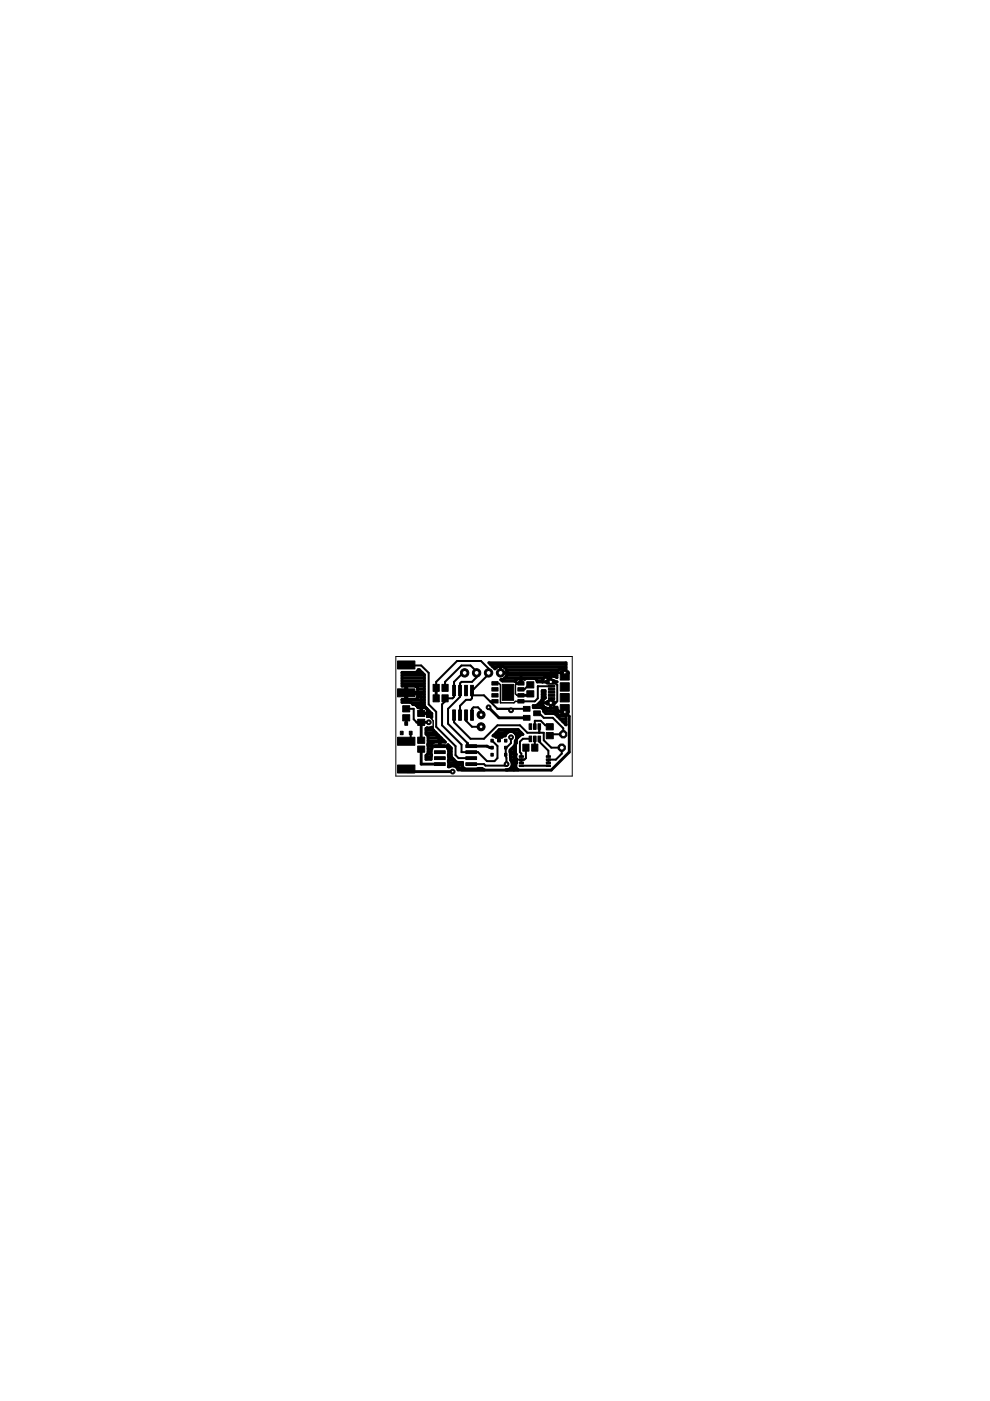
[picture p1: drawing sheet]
<svg xmlns="http://www.w3.org/2000/svg" width="210mm" height="297mm" viewBox="0 0 210 297" stroke-linecap="round" stroke-linejoin="round" font-family="sans-serif">
<g fill="#000" stroke="#000" stroke-width=".21">
<path d="M84.9 155h.6v.8h-.6zM85.8 153.1h.6v.7h-.6zM85.4 151.5h1.5v1.3h-1.5zM85.4 149.6h1.5v1.3h-1.5zM86.8 155h.6v.8h-.6zM84.3 146h3.7v1.7h-3.7zM84.3 140.1h3.7v1.7h-3.7zM84.3 156.3h3.7v1.7h-3.7zM88.6 158.2h1.4v1.3h-1.4zM88.6 156.3h1.4v1.3h-1.4zM88.6 152.5h1.4v1.3h-1.4zM88.6 150.6h1.4v1.3h-1.4z"/>
<path d="M91.8 145.1h1.3v1.5h-1.3zM91.8 147.3h1.3v1.5h-1.3zM92.1 159.2h2.3v.6h-2.3zM92.1 157.9h2.3v.6h-2.3zM93.7 145.1h1.3v1.5h-1.3zM93.7 147.3h1.3v1.5h-1.3zM96 150.5h.6v2.2h-.6zM96 145.3h.6v2.2h-.6zM97.2 150.5h.6v2.2h-.6zM97.2 145.3h.6v2.2h-.6zM98.5 150.5h.6v2.2h-.6zM98.5 145.3h.6v2.2h-.6z"/>
<path d="M99.8 150.5h.6v2.2h-.6zM99.8 145.3h.6v2.2h-.6zM98.8 159.2h2.2v.6h-2.2zM98.8 157.9h2.2v.6h-2.2zM104.1 159.7h.5v.6h-.5zM104.1 158.2h.5v.6h-.5zM104.1 156.7h.5v.6h-.5zM104.3 145.8h1.3v.7h-1.3zM104.3 144.5h1.3v.7h-1.3zM104.3 147.1h1.3v.7h-1.3zM104.3 148.3h1.3v.8h-1.3zM105.5 156.8h.6v.5h-.6z"/>
<path d="M107 156.7h.5v.6h-.5zM107 158.2h.5v.6h-.5zM107 159.7h.5v.6h-.5zM106.5 145.1h2.4v3.4h-2.4zM109.8 145.8h1.3v.7h-1.3zM109.8 144.5h1.3v.7h-1.3zM109.8 147.1h1.3v.7h-1.3zM109.8 148.3h1.3v.8h-1.3zM110.8 157.8h1.4v1.5h-1.4zM111 149.8h1.4v1h-1.4zM111 151.7h1.4v1h-1.4zM112.2 156.1h.5v1.1h-.5z"/>
<path d="M112.2 153.5h.5v1.1h-.5zM111.7 144.5h1.5v1.4h-1.5zM111.7 146.5h1.5v1.3h-1.5zM113.1 156.1h.6v1.1h-.6zM113.1 153.5h.6v1.1h-.6zM112.7 157.8h1.3v1.5h-1.3zM113.2 150.7h1.4v1h-1.4zM114.1 156.1h.5v1.1h-.5zM114.1 153.5h.5v1.1h-.5zM115.8 155.3h1.5v1.3h-1.5zM115.8 153.4h1.5v1.3h-1.5zM116.3 147.9h1.3v.4h-1.3z"/>
<path d="M116.3 147.3h1.3v.3h-1.3zM116.3 146.6h1.3v.4h-1.3zM116.3 146h1.3v.3h-1.3zM116.3 145.3h1.3v.4h-1.3zM118.8 144.8h1.9v1.7h-1.9zM118.8 142.6h1.9v1.6h-1.9zM118.8 147h1.9v1.8h-1.9zM118.8 149.4h1.9v1.6h-1.9zM84.3 162.2h3.7v1.7h-3.7zM92.1 160.4h2.3v.6h-2.3zM92.1 161.7h2.3v.6h-2.3zM98.8 160.4h2.2v.6h-2.2z"/>
<path d="M98.8 161.7h2.2v.6h-2.2zM110.1 162.2h.9v.3h-.9zM110.1 161.5h.9v.4h-.9zM110.1 160.9h.9v.3h-.9zM110.1 160.2h.9v.4h-.9zM115.8 160.2h.9v.4h-.9zM115.8 160.9h.9v.3h-.9zM115.8 161.5h.9v.4h-.9zM115.8 162.2h.9v.3h-.9z"/>
</g>
<g fill="none" stroke="#000" stroke-width=".42">
<path d="M86.1 150.3h1.6v2.2l.6 .6M86.1 157.2h1M86.4 141.1h2.9l1.6 1.6v6.6l1.6 1.6v3.2l4.1 4.1v1.9l.6 .6h2.7M87.1 155.4v1.8M87.1 157.2v.1M93.3 158.2h1.4l.6 .6v1.6l2.6 2.9M94.4 145.8v-1.2l3.5-3.5h1.9l1.2 1.2v1.3l-.9 1h-2.2l-.4 .3v2.8l-2.5 2.6v3.2l4.1 4.1M96.3 151.6v1.5l3.5 3.5h2.8l2.9-2.8h4.7l1.6 1.6h3.5v1.6l1.6 1.5h2.2v1.3l-1.2 1.3h-1.6v.6M98.2 142.7l-1.9 1.9v3.1l-.4 .4h-1.5v.6l-.7 .6v4.5l4.2 4.1v1.6h3.4l2 1.9h1.5l.7-.7v-2.5l-1.2-1.2M98.8 151.6v1.2l1.3 1.3h1.9M102 151.6v-1l-.7-.6h-.9l-.3 .3v1.3M103.6 142.7v-1l-1.6-1.6h-5.1l-4.4 4.5v3.5"/>
<path d="M103.6 143l-3.2 3.2h-.3v.2l.2-.2M103.9 148.7l1.6 1.6M103.9 148.7h1M103.9 148.7l-1.3-1.3h-2.5v.7l-.3 .3h-1l-1.3 1.2v2M105.5 150.3h6.2M105.5 150.3h.1M105.8 156.3l1.3-1.3h1.5l1 1v1.6l-.6 .9v4.8M106.1 142.7h4.1l.4 .3M108.3 156.3v1.3l-1.1 .9 .2 3.5-.3 .3h-4.2l-.3-.3h-2.7M108.3 150.3v.3M109.6 144.9h.8M111.5 158.5v2.2l-.3 .4h-2.2"/>
<path d="M112.1 145.2l-.9 1h-.8M112.5 156.7l-1.6-.1-.7 .6v2.3l.3 .3v.6M113.4 154.1v-1.3h1.3l.9 1h1.3l-.3 .3M113.4 156.7v1.8M113.9 151.2h.4l1 1h1.9l2.2 2.2v1.3h-2.5l-.3 .3M114.4 156.7l-.1 .5 2 2v1.2M114.4 154.1l-.1 1.3M116.6 156h.1M116.7 144.6h.5l1 .6v3.5l-.4 .3h-.8l-.1-.9-.1 .9M116.9 145.5h-2.9v2.6l-.6 .6h-3M110.5 162.3h5.8M110.6 161.1l-.1 .6"/>
</g>
<g fill="none" stroke="#000" stroke-width=".61">
<path d="M85.2 142.6h4.3M85.2 148.4h4.8M85.2 144.9h4.8M85.2 144.4h4.8M85.2 143.8h4.8M85.2 143.2h4.8M86 145.5v1.3h2.5v-1l-.3-.3h-3v-2.9h2.9l.6-.6h.2l1.1 1v6.5M86 147.8h.3M86 147.2h.3M86 146.7h.3M86 146.1h.3M86.1 146.9l2.7 .3 .5 .5v3.6"/>
<path d="M86.1 141l.3 .1M86.1 152.2v1.2M86.3 145.5v2.8h1.8l.4-.5M87.1 149h2.9M87.9 149.4h.1M87.9 149.4l.6 .4M88.2 145.5h1.8M88.3 149.5h1.7M88.3 153.1h2.6M88.5 149.8l.1 .2 1.8 .1M88.5 147.8h1.5M88.5 147.8v-.8h-2.5v1.3h-.8v.6h1.8l.5 .5h.4"/>
<path d="M88.5 147.2h1.5M88.5 146.7h1.5M88.5 146.1h1.5M88.7 142h.3M89.3 150v1.2h1.3M89.3 150.7h.1M89.3 150.1h.1M89.3 151.2v.1M89.3 153.1v3.9M89.3 158.8v3.2h4M89.3 151.3h2.2M90 149.5l.4 .6"/>
<path d="M90.3 155.3h2.1M90.3 154.7h1.5M90.4 150.1l1.1 1.2M90.4 150.1h.1M90.5 150.2l.1 .3v1.4M90.6 159.9h.8M90.6 151.8h.9M90.6 150.7h.4M90.6 151.9h.1M90.7 155.9l-.4-.3v-1.2l1.2-.2 .2 .4 2.7 2.8h-2.5l-.3 .4-.1 1M90.7 159.9l-.4 .2v.9h1.1v-1.1M90.7 155.9v4"/>
<path d="M90.7 155.9h2.3M90.8 158.2h4.5M90.8 157.1h3.3M90.8 159.4h.6M90.8 158.8h.7M90.8 157.6h.9M90.8 156.5h2.8M91.5 158.8l-.1 1.1M91.5 151.3v.8l-.9-.2M91.8 154.7l1.5 2.4v1.1M92.5 145.8v2.3M93.3 157.6h.1"/>
<path d="M95 158.8v-.9l.7 .7v1.7l.1 .3 .9 .9 .3 .1M95 158.8l.1 3.8h.1M95 158.8h.7M95.1 159.9h.6M95.1 159.4h.6M98.2 142.7h.3M99.1 157.6v.6h4.2l.6 .3h.4M100.1 146.4v1M103.6 142.7v.3M103.6 150l2.2 2.2h5.9M104 140.9h16M104.6 155.9h2.6"/>
<path d="M104.6 141.5h.7M105.2 155.3h2.4M105.8 156.2v.8M105.8 157h.1M105.8 156.5h.1M105.8 154.7h4.1M105.9 154.7h4l1 1-.6 .2-.8 .8a1.23 1.23 0 0 0-.8-1.6 1.23 1.23 0 0 0-1.6 .9l-.5 .1-.2 .2h-1.2l-.7-.3zM106.1 142.6h13.6M106.1 141.2v1.5M106.1 142h.1M106.1 141.5h.1M106.5 144.4h2.8"/>
<path d="M106.9 141.5h13.1M107 143.8a1.45 1.45 0 0 0 .1-2.2 1.45 1.45 0 0 0-2.2 .2l-1.2-1.3h16.3v1.4l-1.6 .1-.3 .5v1.2l-.7-.3h-1.3a1.15 1.15 0 0 0-1.1 1.2h-1.1a.71 .71 0 0 0-.6-.8l-3.6 .2-.4 .3M107 143.8l-.8 .3 .3 .3 2.7 .1M107 143.8h8.3M107.4 142h11M107.5 143.2h10.6M108.1 159.4h1.2M108.2 159.9h1.2M108.4 158.8h.9M109 158.2h.3M109.1 155.3h1.4M109.2 144.5h.1"/>
<path d="M109.2 157.6h.1M109.3 144.3l-.1 .2M109.3 157.1l-.2 1-1 1 .2 2.1 .3 .6v.5M109.3 157.1v2.6l.1 .2M109.3 157.1h.1M109.4 159.9v.8l.1 .3M109.5 155.9h.8M109.5 156.5h.2M110.4 144.4h.1M110.5 144.9h-.9M112.1 145.2h.3M112.4 147.1l.4 .3h-2.4"/>
<path d="M113.7 149.5h1.4M113.9 144.4h1.1M114.4 149h.6M114.6 148.8h.1M114.6 148.8l.4-.5v-1.9h.6v1.6l-.5 .4-.1 .5M114.6 148.8a1.41 1.41 0 0 1-1.5 .8v.4l1.9 .1M114.9 148.4h.3M115 150.1l.2 .2 .1 .6 .4 .4h2.5M115 150.1h.8M115 147.8h.6M115 147.2h.6M115 146.7h.6"/>
<path d="M115 149h1.8l1.9 2h1.1l.9 .9v7.6l-3.8 3.8-19.8-.1a1.19 1.19 0 0 0-1.8-.6M115 148.9a1.16 1.16 0 0 0 1.1 1.3h1.5l.5-.3v1.2l.3 .5 1.6 .1v2l-2.3-2.3-.3-.1M115 144.6h3.1M115.3 150.7h2.8M116.8 143.4v1.2M116.8 148.8v1.4M116.8 148.8h.1M116.8 149h.1M116.8 150.1h.1M116.8 149.5h.1M116.8 144.4h.1M116.8 143.8h.1"/>
<path d="M116.8 142.6v2l-1.5-1.6h-4.7l-.2 1.9M117.7 150.1h.4M118.2 151.8h1.8M118.7 152.4h1.3M118.8 155.7h.6M119.3 153h.7M119.9 153.6h.1M86.1 163l.1 .6h9.7M90.3 160.5h1.1M95.1 161.7l3-.1v.9l.5 .5 3.6-.1 .5 .3M95.1 162.2h3M95.1 161.1h1.2"/>
<path d="M95.1 160.5h.7M95.3 162.6h-.1M96.9 162.8h1.4M107.3 163.2v.1M108.3 160.5v.1M108.3 162.8h1.1M108.3 161.1h1.2M108.3 160.5h1.1M108.5 161.7h1M108.6 162.3l-.2 .4-.8 .5M108.6 162.2h.8M109.5 161.7a1.08 1.08 0 0 0 0 1.2l.4 .3"/>
<path d="M109.5 161v.7M109.5 161.7h.1M109.5 161.1h.1"/>
</g>
<path d="M90.6 151.2l1.2 1.6v1.9M104.9 144.9h.9l.3 .3v3.8h2.9l.3-.3h1.1M109.6 144.9l-.3 .3v1.9l.3 .3h.8" fill="none" stroke="#000" stroke-width=".32"/>
<circle cx="98.5" cy="142.7" r=".89" fill="#000" stroke="#000" stroke-width=".21"/>
<circle cx="98.5" cy="142.7" r=".51" fill="#fff" stroke="#000" stroke-width=".21"/>
<circle cx="101" cy="142.7" r=".89" fill="#000" stroke="#000" stroke-width=".21"/>
<circle cx="101" cy="142.7" r=".51" fill="#fff" stroke="#000" stroke-width=".21"/>
<circle cx="103.6" cy="142.7" r=".89" fill="#000" stroke="#000" stroke-width=".21"/>
<circle cx="103.6" cy="142.7" r=".51" fill="#fff" stroke="#000" stroke-width=".21"/>
<circle cx="106.1" cy="142.7" r=".89" fill="#000" stroke="#000" stroke-width=".21"/>
<circle cx="106.1" cy="142.7" r=".51" fill="#fff" stroke="#000" stroke-width=".21"/>
<circle cx="119.4" cy="155.7" r=".83" fill="#000" stroke="#000" stroke-width=".21"/>
<circle cx="119.4" cy="155.7" r=".51" fill="#fff" stroke="#000" stroke-width=".21"/>
<circle cx="119.1" cy="158.5" r=".83" fill="#000" stroke="#000" stroke-width=".21"/>
<circle cx="119.1" cy="158.5" r=".51" fill="#fff" stroke="#000" stroke-width=".21"/>
<circle cx="102" cy="154.1" r=".85" fill="#000" stroke="#000" stroke-width=".21"/>
<circle cx="102" cy="154.1" r=".4" fill="#fff" stroke="#000" stroke-width=".21"/>
<circle cx="102" cy="151.6" r=".85" fill="#000" stroke="#000" stroke-width=".21"/>
<circle cx="102" cy="151.6" r=".4" fill="#fff" stroke="#000" stroke-width=".21"/>
<path d="M119.2 151h1.1" fill="none" stroke="#000" stroke-width="1.1"/>
<circle cx="119.8" cy="151" r=".3" fill="#fff" stroke="#000" stroke-width=".21"/>
<path d="M119.2 142.6h1.1" fill="none" stroke="#000" stroke-width="1.1"/>
<circle cx="119.8" cy="142.6" r=".3" fill="#fff" stroke="#000" stroke-width=".21"/>
<path d="M116.1 144.6h1.2" fill="none" stroke="#000" stroke-width="1.2"/>
<circle cx="116.8" cy="144.6" r=".36" fill="#fff" stroke="#000" stroke-width=".21"/>
<path d="M116.1 149h1.2" fill="none" stroke="#000" stroke-width="1.2"/>
<circle cx="116.8" cy="149" r=".36" fill="#fff" stroke="#000" stroke-width=".21"/>
<circle cx="108.4" cy="150.6" r=".51" fill="#000" stroke="#000" stroke-width=".21"/>
<circle cx="108.4" cy="150.6" r=".3" fill="#fff" stroke="#000" stroke-width=".21"/>
<circle cx="108.4" cy="156.3" r=".51" fill="#000" stroke="#000" stroke-width=".21"/>
<circle cx="108.4" cy="156.3" r=".3" fill="#fff" stroke="#000" stroke-width=".21"/>
<circle cx="96" cy="163.6" r=".51" fill="#000" stroke="#000" stroke-width=".21"/>
<circle cx="96" cy="163.6" r=".3" fill="#fff" stroke="#000" stroke-width=".21"/>
<circle cx="107.4" cy="162" r=".51" fill="#000" stroke="#000" stroke-width=".21"/>
<circle cx="107.4" cy="162" r=".3" fill="#fff" stroke="#000" stroke-width=".21"/>
<circle cx="90.9" cy="153.1" r=".51" fill="#000" stroke="#000" stroke-width=".21"/>
<circle cx="90.9" cy="153.1" r=".3" fill="#fff" stroke="#000" stroke-width=".21"/>
<circle cx="103.6" cy="150" r=".51" fill="#000" stroke="#000" stroke-width=".21"/>
<circle cx="103.6" cy="150" r=".3" fill="#fff" stroke="#000" stroke-width=".21"/>
<path d="M83.9 139.2h37.4v25.3h-37.4z" fill="none" stroke="#000" stroke-width=".21"/>
</svg>
